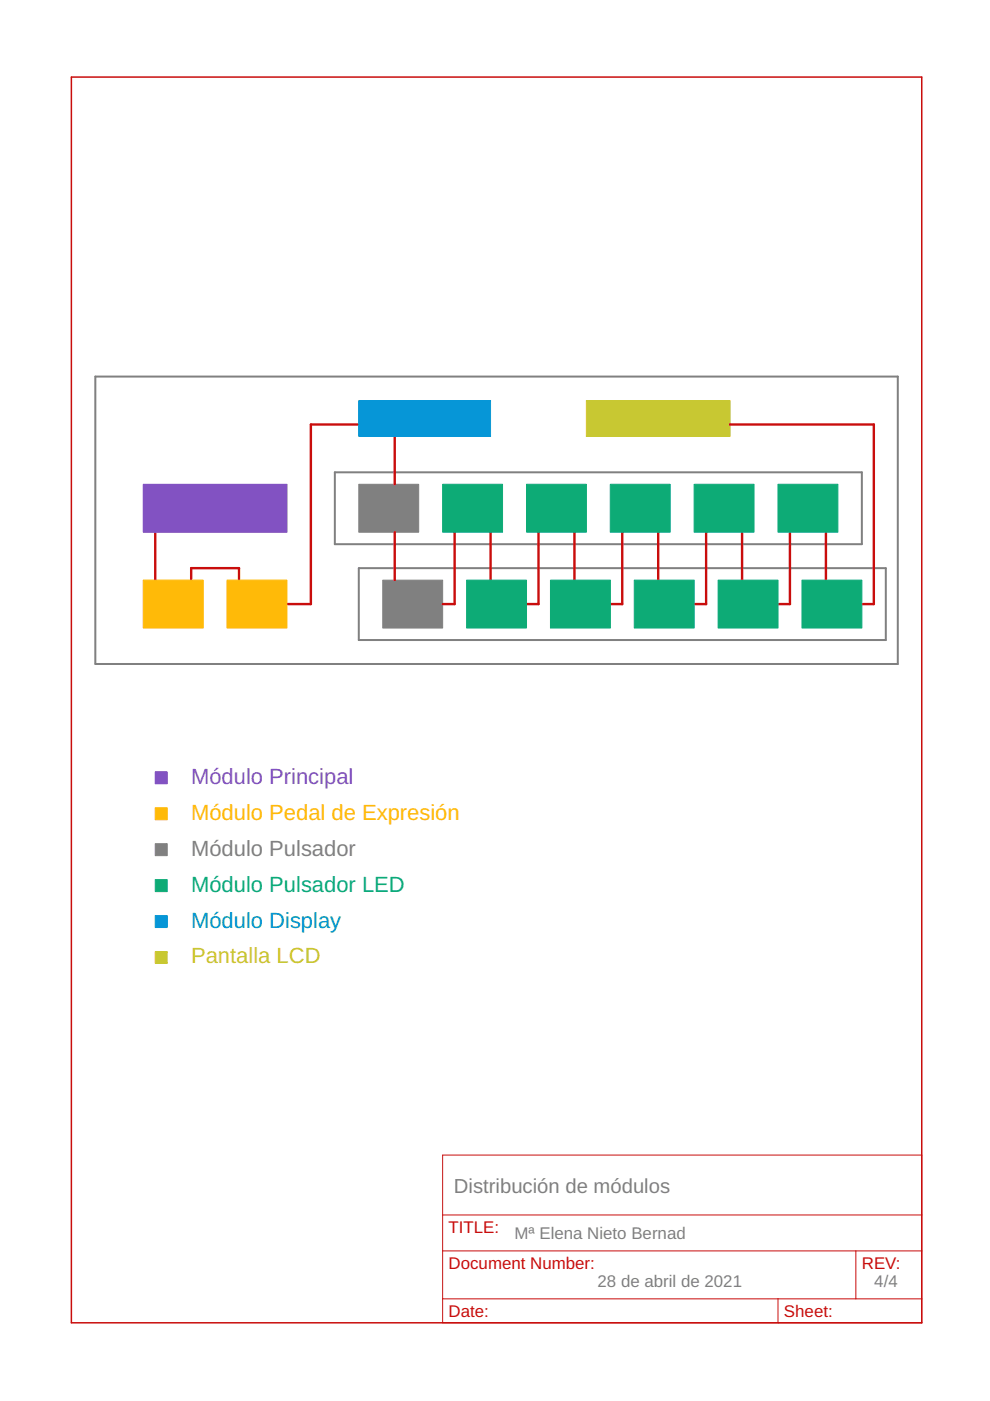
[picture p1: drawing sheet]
<svg xmlns="http://www.w3.org/2000/svg" width="210mm" height="297mm" viewBox="0 0 210 297" stroke-linecap="round" stroke-linejoin="round" font-family="sans-serif">
<defs><g id="words">
<text font-size="4.7" fill="#8252c2" x="40.5" y="166.2">Módulo Principal</text>
<text font-size="4.7" fill="#ffba08" x="40.5" y="173.8">Módulo Pedal de Expresión</text>
<text font-size="4.7" fill="#808080" x="40.5" y="181.4">Módulo Pulsador</text>
<text font-size="4.7" fill="#0dab76" x="40.5" y="189">Módulo Pulsador LED</text>
<text font-size="4.7" fill="#0696d7" x="40.5" y="196.7">Módulo Display</text>
<text font-size="4.7" fill="#c8c832" x="40.5" y="204.3">Pantalla LCD</text>
<text font-size="4.3" fill="#808080" x="96.3" y="253">Distribución de módulos</text>
<g font-size="3.6" fill="#c90d0c">
<text x="95.1" y="261.4">TITLE:</text>
<text x="95.1" y="269">Document Number:</text>
<text x="182.7" y="269">REV:</text>
<text x="95.1" y="279.2">Date:</text>
<text x="166.2" y="279.2">Sheet:</text>
</g>
<g font-size="3.6" fill="#808080">
<text x="109.1" y="262.7">Mª Elena Nieto Bernad</text>
<text x="126.7" y="272.8">28 de abril de 2021</text>
<text x="185.4" y="272.8">4/4</text>
</g>
</g></defs>
<g fill="#c8c832" stroke="#c8c832" stroke-width=".21">
<path d="M32.9 201.7h2.6v2.6h-2.6z"/>
<path d="M124.3 84.9h30.5v7.6h-30.5z"/>
</g>
<path d="M20.2 79.8h170.2v61h-170.2zM71 100.1h111.7v15.3h-111.7zM76.1 120.5h111.7v15.2h-111.7z" fill="none" stroke="#808080" stroke-width=".42"/>
<g fill="#808080" stroke="#808080" stroke-width=".21">
<path d="M32.9 178.9h2.6v2.5h-2.6z"/>
<path d="M81.2 123h12.7v10.2h-12.7z"/>
<path d="M76.1 102.7h12.7v10.1h-12.7z"/>
</g>
<g fill="none" stroke="#c90d0c" stroke-width=".51">
<path d="M76.1 90h-10.2v38.1h-5.1M83.7 92.5v10.2M154.8 90h30.5v38.1h-2.6M32.9 112.8v10.2M83.7 112.8v10.2M96.4 112.8v15.3h-2.5M104 112.8v10.2M114.2 112.8v15.3h-2.6M121.8 112.8v10.2M131.9 112.8v15.3h-2.5M139.6 112.8v10.2M149.7 112.8v15.3h-2.5"/>
<path d="M157.3 112.8v10.2M167.5 112.8v15.3h-2.5M175.1 112.8v10.2M40.5 123v-2.5h10.2v2.5"/>
</g>
<path d="M15.1 16.3h180.3v264.2h-180.3z" fill="none" stroke="#c90d0c" stroke-width=".32"/>
<path d="M93.9 244.9h101.5v35.6h-101.5zM93.9 257.6h101.5M93.9 265.2h101.5M93.9 275.4h101.5M165 275.4v5.1M181.5 265.2v10.2" fill="none" stroke="#c90d0c" stroke-width=".21"/>
<g fill="#0dab76" stroke="#0dab76" stroke-width=".21">
<path d="M32.9 186.5h2.6v2.5h-2.6z"/>
<path d="M98.9 123h12.7v10.2h-12.7z"/>
<path d="M152.3 123h12.7v10.2h-12.7z"/>
<path d="M170 123h12.7v10.2h-12.7z"/>
<path d="M116.7 123h12.7v10.2h-12.7z"/>
<path d="M134.5 123h12.7v10.2h-12.7z"/>
<path d="M93.9 102.7h12.7v10.1h-12.7z"/>
<path d="M147.2 102.7h12.7v10.1h-12.7z"/>
<path d="M165 102.7h12.7v10.1h-12.7z"/>
<path d="M111.6 102.7h12.7v10.1h-12.7z"/>
<path d="M129.4 102.7h12.7v10.1h-12.7z"/>
</g>
<g fill="#0696d7" stroke="#0696d7" stroke-width=".21">
<path d="M32.9 194.1h2.6v2.6h-2.6z"/>
<path d="M76.1 84.9h27.9v7.6h-27.9z"/>
</g>
<g fill="#ffba08" stroke="#ffba08" stroke-width=".21">
<path d="M32.9 171.3h2.6v2.5h-2.6z"/>
<path d="M30.4 123h12.7v10.2h-12.7z"/>
<path d="M48.1 123h12.7v10.2h-12.7z"/>
</g>
<g fill="#8252c2" stroke="#8252c2" stroke-width=".21">
<path d="M32.9 163.6h2.6v2.6h-2.6z"/>
<path d="M30.4 102.7h30.5v10.1h-30.5z"/>
</g>
<use href="#words"/>
</svg>
